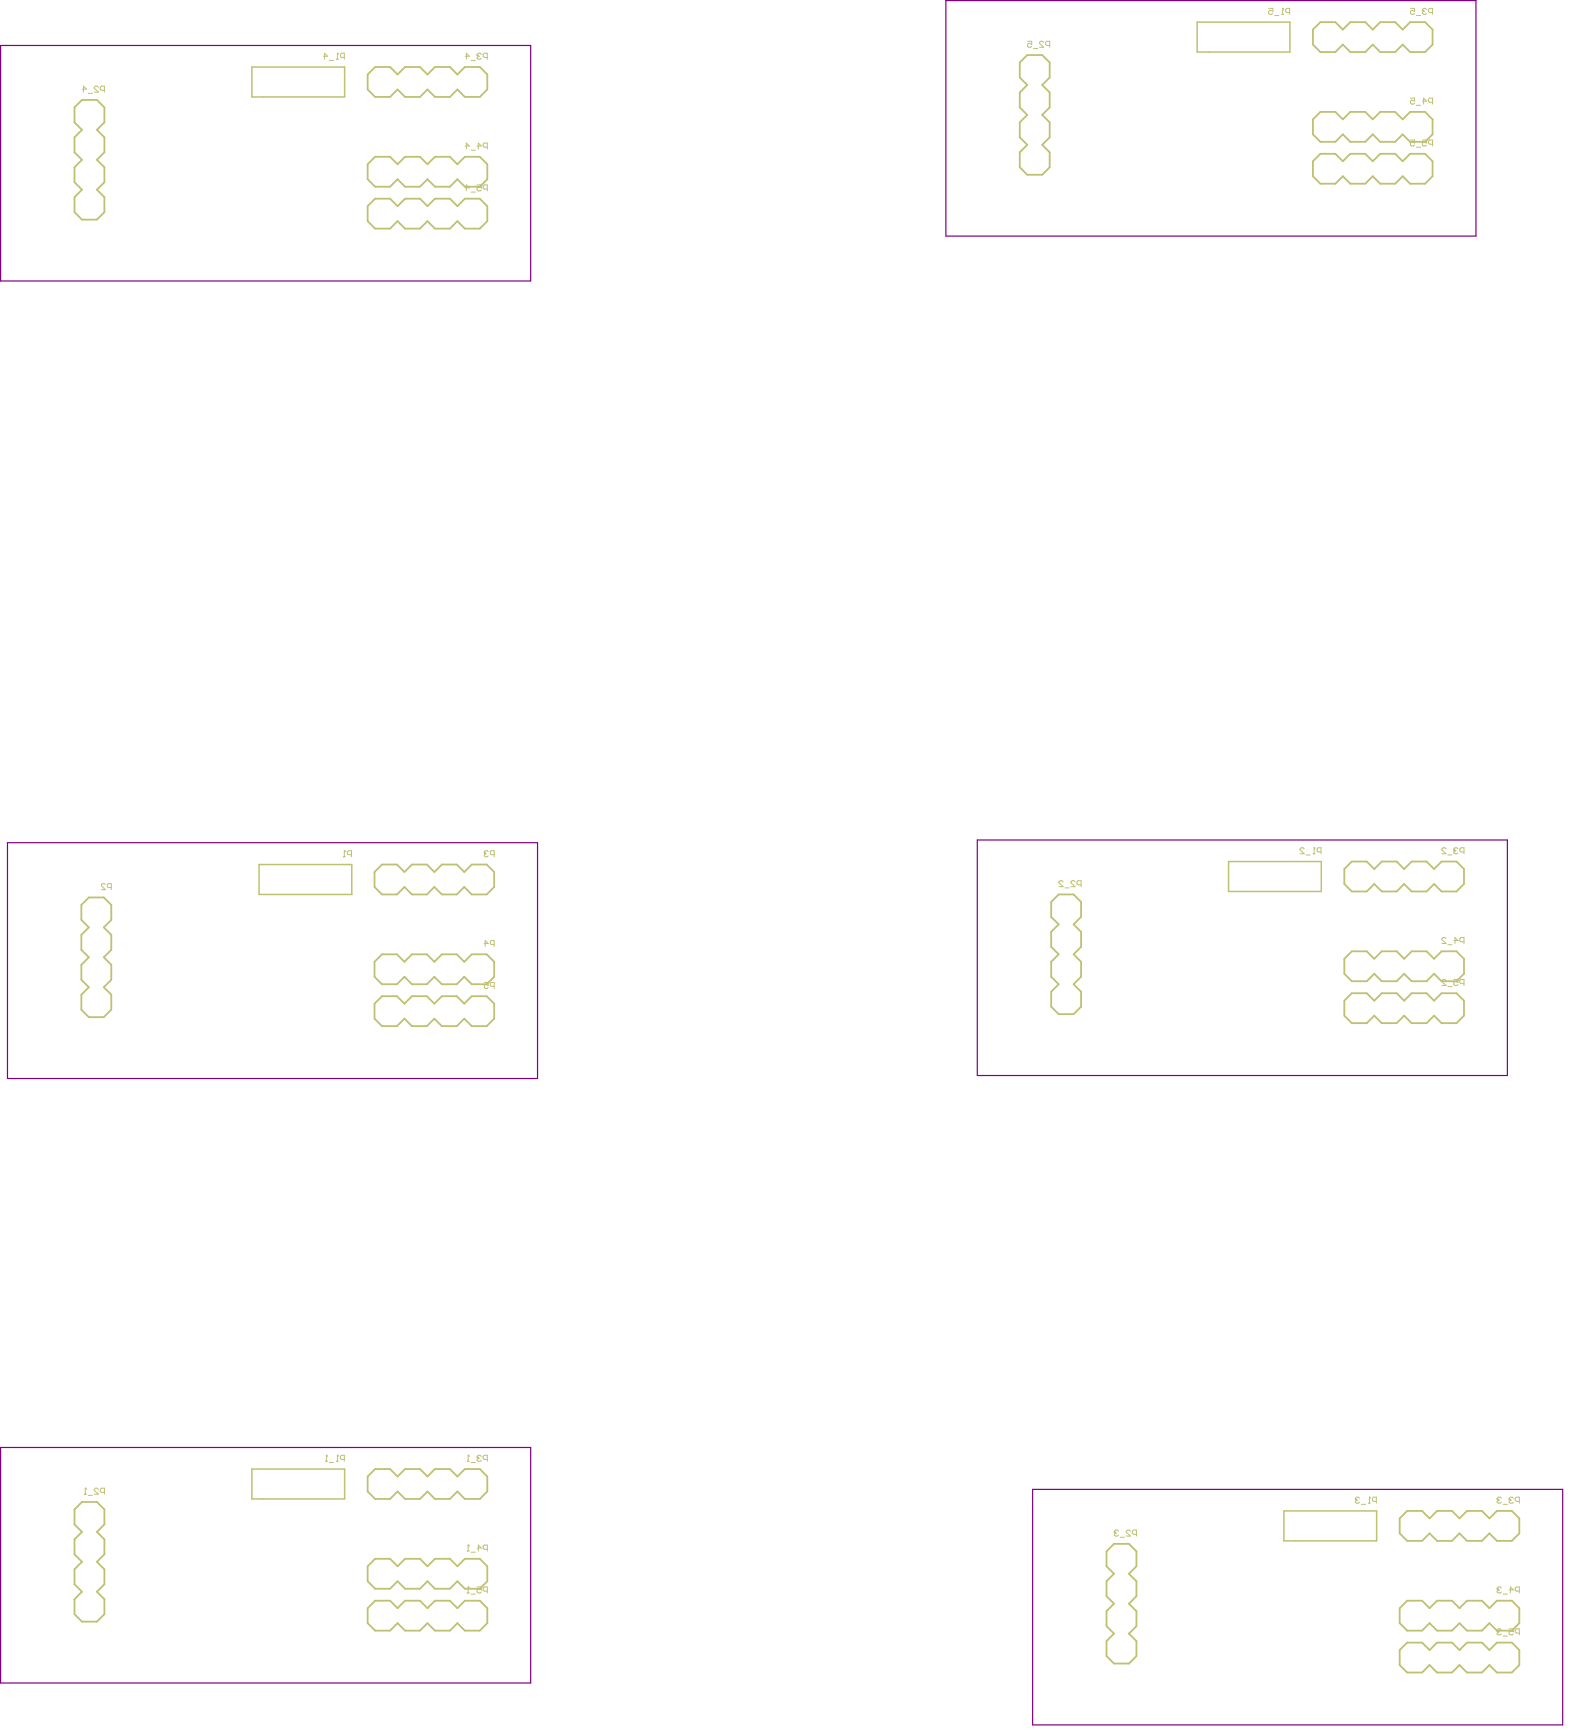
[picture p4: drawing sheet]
<svg xmlns="http://www.w3.org/2000/svg" width="222mm" height="244mm" viewBox="0 0 222 244" stroke-linecap="round" stroke-linejoin="round" font-family="sans-serif">
<path d="M.1 6.4h74.8v33.3h-74.8zM133.5 .1h74.8v33.2h-74.8zM1.1 118.9h74.8v33.3h-74.8zM137.9 118.5h74.8v33.3h-74.8zM.1 204.3h74.8v33.2h-74.8zM145.7 210.2h74.8v33.2h-74.8z" fill="none" stroke="#800080" stroke-width=".17"/>
<g fill="none" stroke="#c0c073" stroke-width=".25">
<path d="M11.6 14.1h2.1l1 1.1v2.1l-1 1 1 1.1v2.1l-1 1 1 1.1v2.1l-1 1.1 1 1v2.1l-1 1.1h-2.1l-1.1-1.1v-2.1l1.1-1-1.1-1.1v-2.1l1.1-1.1-1.1-1v-2.1l1.1-1.1-1.1-1v-2.1zM52.9 9.5h2.1l1.1 1 1.1-1h2.1l1 1 1.1-1h2.1l1 1 1.1-1h2.1l1.1 1v2.1l-1.1 1.1h-2.1l-1.1-1.1-1 1.1h-2.1l-1.1-1.1-1 1.1h-2.1l-1.1-1.1-1.1 1.1h-2.1l-1-1.1v-2.1zM145 7.8h2.1l1 1v2.1l-1 1.1 1 1v2.2l-1 1 1 1.1v2.1l-1 1 1 1.1v2.1l-1 1.1h-2.1l-1.1-1.1v-2.1l1.1-1.1-1.1-1v-2.1l1.1-1.1-1.1-1v-2.2l1.1-1-1.1-1.1v-2.1zM186.3 3.1h2.1l1.1 1.1 1-1.1h2.2l1 1.1 1.1-1.1h2.1l1 1.1 1.1-1.1h2.1l1.1 1.1v2.1l-1.1 1h-2.1l-1.1-1-1 1h-2.1l-1.1-1-1 1h-2.2l-1-1-1.1 1h-2.1l-1-1v-2.1zM186.3 15.8h2.1l1.1 1 1-1h2.2l1 1 1.1-1h2.1l1 1 1.1-1h2.1l1.1 1v2.2l-1.1 1h-2.1l-1.1-1-1 1h-2.1l-1.1-1-1 1h-2.2l-1-1-1.1 1h-2.1l-1-1v-2.2zM52.9 22.1h2.1l1.1 1.1 1.1-1.1h2.1l1 1.1 1.1-1.1h2.1l1 1.1 1.1-1.1h2.1l1.1 1.1v2.1l-1.1 1h-2.1l-1.1-1-1 1h-2.1l-1.1-1-1 1h-2.1l-1.1-1-1.1 1h-2.1l-1-1v-2.1zM52.9 28h2.1l1.1 1.1 1.1-1.1h2.1l1 1.1 1.1-1.1h2.1l1 1.1 1.1-1.1h2.1l1.1 1.1v2.1l-1.1 1.1h-2.1l-1.1-1.1-1 1.1h-2.1l-1.1-1.1-1 1.1h-2.1l-1.1-1.1-1.1 1.1h-2.1l-1-1.1v-2.1zM186.3 21.7h2.1l1.1 1.1 1-1.1h2.2l1 1.1 1.1-1.1h2.1l1 1.1 1.1-1.1h2.1l1.1 1.1v2.1l-1.1 1h-2.1l-1.1-1-1 1h-2.1l-1.1-1-1 1h-2.2l-1-1-1.1 1h-2.1l-1-1v-2.1zM12.5 126.6h2.1l1.1 1.1v2.1l-1.1 1.1 1.1 1v2.1l-1.1 1.1 1.1 1v2.2l-1.1 1 1.1 1.1v2.1l-1.1 1h-2.1l-1-1v-2.1l1-1.1-1-1v-2.2l1-1-1-1.1v-2.1l1-1-1-1.1v-2.1zM53.9 122h2.1l1.1 1.1 1-1.1h2.1l1.1 1.1 1-1.1h2.2l1 1.1 1.1-1.1h2.1l1 1.1v2.1l-1 1h-2.1l-1.1-1-1 1h-2.2l-1-1-1.1 1h-2.1l-1-1-1.1 1h-2.1l-1.1-1v-2.1zM53.9 134.7h2.1l1.1 1 1-1h2.1l1.1 1 1-1h2.2l1 1 1.1-1h2.1l1 1v2.1l-1 1.1h-2.1l-1.1-1.1-1 1.1h-2.2l-1-1.1-1.1 1.1h-2.1l-1-1.1-1.1 1.1h-2.1l-1.1-1.1v-2.1zM149.4 126.2h2.1l1.1 1.1v2.1l-1.1 1 1.1 1.1v2.1l-1.1 1.1 1.1 1v2.1l-1.1 1.1 1.1 1v2.2l-1.1 1h-2.1l-1.1-1v-2.2l1.1-1-1.1-1.1v-2.1l1.1-1-1.1-1.1v-2.1l1.1-1.1-1.1-1v-2.1z"/>
<path d="M190.8 121.6h2.1l1 1 1.1-1h2.1l1 1 1.1-1h2.1l1.1 1 1-1h2.1l1.1 1v2.1l-1.1 1.1h-2.1l-1-1.1-1.1 1.1h-2.1l-1.1-1.1-1 1.1h-2.1l-1.1-1.1-1 1.1h-2.1l-1.1-1.1v-2.1zM190.8 134.2h2.1l1 1.1 1.1-1.1h2.1l1 1.1 1.1-1.1h2.1l1.1 1.1 1-1.1h2.1l1.1 1.1v2.1l-1.1 1.1h-2.1l-1-1.1-1.1 1.1h-2.1l-1.1-1.1-1 1.1h-2.1l-1.1-1.1-1 1.1h-2.1l-1.1-1.1v-2.1zM53.9 140.6h2.1l1.1 1 1-1h2.1l1.1 1 1-1h2.2l1 1 1.1-1h2.1l1 1v2.1l-1 1.1h-2.1l-1.1-1.1-1 1.1h-2.2l-1-1.1-1.1 1.1h-2.1l-1-1.1-1.1 1.1h-2.1l-1.1-1.1v-2.1zM190.8 140.2h2.1l1 1 1.1-1h2.1l1 1 1.1-1h2.1l1.1 1 1-1h2.1l1.1 1v2.1l-1.1 1.1h-2.1l-1-1.1-1.1 1.1h-2.1l-1.1-1.1-1 1.1h-2.1l-1.1-1.1-1 1.1h-2.1l-1.1-1.1v-2.1zM11.6 211.9h2.1l1 1.1v2.1l-1 1.1 1 1v2.1l-1 1.1 1 1v2.2l-1 1 1 1.1v2.1l-1 1h-2.1l-1.1-1v-2.1l1.1-1.1-1.1-1v-2.2l1.1-1-1.1-1.1v-2.1l1.1-1-1.1-1.1v-2.1zM52.9 207.3h2.1l1.1 1.1 1.1-1.1h2.1l1 1.1 1.1-1.1h2.1l1 1.1 1.1-1.1h2.1l1.1 1.1v2.1l-1.1 1h-2.1l-1.1-1-1 1h-2.1l-1.1-1-1 1h-2.1l-1.1-1-1.1 1h-2.1l-1-1v-2.1zM52.9 220h2.1l1.1 1 1.1-1h2.1l1 1 1.1-1h2.1l1 1 1.1-1h2.1l1.1 1v2.1l-1.1 1.1h-2.1l-1.1-1.1-1 1.1h-2.1l-1.1-1.1-1 1.1h-2.1l-1.1-1.1-1.1 1.1h-2.1l-1-1.1v-2.1zM157.2 217.9h2.1l1.1 1v2.1l-1.1 1.1 1.1 1v2.1l-1.1 1.1 1.1 1.1v2.1l-1.1 1 1.1 1.1v2.1l-1.1 1h-2.1l-1.1-1v-2.1l1.1-1.1-1.1-1v-2.1l1.1-1.1-1.1-1.1v-2.1l1.1-1-1.1-1.1v-2.1zM198.6 213.2h2.1l1 1.1 1.1-1.1h2.1l1.1 1.1 1-1.1h2.1l1.1 1.1 1-1.1h2.1l1.1 1.1v2.1l-1.1 1h-2.1l-1-1-1.1 1h-2.1l-1-1-1.1 1h-2.1l-1.1-1-1 1h-2.1l-1.1-1v-2.1zM52.9 225.9h2.1l1.1 1 1.1-1h2.1l1 1 1.1-1h2.1l1 1 1.1-1h2.1l1.1 1v2.1l-1.1 1.1h-2.1l-1.1-1.1-1 1.1h-2.1l-1.1-1.1-1 1.1h-2.1l-1.1-1.1-1.1 1.1h-2.1l-1-1.1v-2.1zM198.6 225.9h2.1l1 1 1.1-1h2.1l1.1 1 1-1h2.1l1.1 1 1-1h2.1l1.1 1v2.1l-1.1 1.1h-2.1l-1-1.1-1.1 1.1h-2.1l-1-1.1-1.1 1.1h-2.1l-1.1-1.1-1 1.1h-2.1l-1.1-1.1v-2.1zM198.6 231.8h2.1l1 1 1.1-1h2.1l1.1 1 1-1h2.1l1.1 1 1-1h2.1l1.1 1v2.2l-1.1 1h-2.1l-1-1-1.1 1h-2.1l-1-1-1.1 1h-2.1l-1.1-1-1 1h-2.1l-1.1-1v-2.2z"/>
</g>
<path d="M35.5 9.5h13.1v4.2h-13.1zM168.9 3.1h13.1v4.2h-13.1zM36.6 122h13v4.2h-13zM173.4 121.6h13v4.2h-13zM35.5 207.3h13.1v4.2h-13.1zM181.2 213.2h13.1v4.2h-13.1z" fill="none" stroke="#c0c073" stroke-width=".21"/>
<g fill="none" stroke="#c0c073" stroke-width=".14">
<path d="M11.6 12.6h.6l-.4-.4v.8M12.5 13.2h.5M13.9 12.3l-.2-.1h-.2l-.2 .1v.2l.6 .5h-.6M14.7 12.8h-.4l-.2-.2v-.3l.2-.1h.4v.8M45.6 7.9h.6l-.4-.4v.9M46.5 8.5h.6M47.5 8.4h.2M47.6 7.5h.1M47.6 7.5v.9M47.6 7.5l.1 .2M48.6 8.1h-.4l-.2-.2v-.2l.2-.2h.4v.9M65.6 7.9h.6l-.4-.4v.9"/>
<path d="M66.5 8.5h.6M67.3 7.8h.1M67.3 7.8l.2 .1M67.5 7.9l-.2 .2 .2 .3h.2l.2-.2M67.5 7.9h.1M67.9 7.7l-.2-.2h-.2l-.2 .3M68.8 8.1h-.5l-.1-.2v-.2l.1-.2h.5v.9M145 5.8h.6v.4l-.3-.1-.3 .1v.3l.2 .2h.2l.2-.2M145.8 6.8h.6M147.3 6l-.2-.2h-.2l-.2 .2v.1l.6 .6h-.6M148.1 6.4h-.4l-.2-.2v-.2l.2-.2h.4v.9M179 1.2h.6v.4l-.3-.1-.3 .1v.3l.2 .1h.2l.2-.1"/>
<path d="M179.9 2.2h.6M180.9 2h.2M181 1.2h.1M181 1.2v.8M181 1.2l.1 .1M182 1.8h-.4l-.2-.2v-.3l.2-.1h.4v.8M199 13.8h.6v.5l-.4-.2-.2 .2v.3l.2 .1h.3l.1-.1M199 1.2h.6v.4l-.3-.1-.3 .1v.3l.2 .1h.3l.1-.1M199 19.8h.6v.4l-.3-.1-.3 .1v.3l.2 .1h.3l.1-.1M199.9 14.9h.6M199.9 2.2h.6M200.7 1.5h.1"/>
<path d="M200.7 14.3h.6l-.4-.5v.9M200.7 19.8h.6v.4l-.3-.1-.3 .1v.3l.2 .1h.2l.2-.1M200.7 1.5l.2 .1M200.9 1.6l-.2 .2 .2 .2h.2l.2-.1M200.9 1.6h.1M201.3 1.3l-.2-.1h-.2l-.2 .3M202.2 1.8h-.5l-.1-.2v-.3l.1-.1h.5v.8M202.2 14.4h-.5l-.1-.1v-.3l.1-.2h.5v.9M65.6 20.6h.6l-.4-.4v.8M65.6 26.5h.6l-.4-.4v.8M66.5 27.1h.6M66.5 21.2h.6"/>
<path d="M67.3 20.6h.6l-.4-.4v.8M67.3 26.1h.6v.4l-.3-.1-.3 .1v.3l.2 .1h.2l.2-.1M68.8 20.8h-.5l-.1-.2v-.2l.1-.2h.5v.8M68.8 26.7h-.5l-.1-.2v-.2l.1-.2h.5v.8M199.9 20.8h.6M202.2 20.4h-.5l-.1-.2v-.3l.1-.1h.5v.8M184 119.8l-.1-.2h-.3l-.1 .2v.1l.5 .6h-.5M185.4 119.6h.1M185.4 119.6v.9M185.4 119.6l.2 .2M204.1 119.8l-.2-.2h-.3l-.1 .2v.1l.6 .6h-.6M205.1 119.9h.1"/>
<path d="M205.1 119.9l.2 .2M205.7 119.8l-.1-.2h-.3l-.2 .3M14.9 124.8l-.2-.1h-.3l-.1 .1v.2l.6 .5h-.6M15.7 125.2h-.4l-.1-.1v-.3l.1-.1h.4v.8M48.5 120.9h.3M48.6 120.1h.1M48.6 120.1v.8M48.6 120.1l.2 .1M49.6 120.6h-.4l-.2-.1v-.3l.2-.1h.4v.8M68.3 120.3h.1M68.3 138.6h.6v.5l-.3-.2-.3 .2v.3l.2 .1h.3l.1-.1M68.3 133.1h.6l-.4-.4v.9"/>
<path d="M68.3 120.3l.2 .2M68.5 120.5l-.2 .1 .2 .3h.3l.1-.1M68.5 120.5h.1M68.9 120.2l-.1-.1h-.3l-.2 .2M69.7 120.6h-.4l-.1-.1v-.3l.1-.1h.4v.8M69.7 133.3h-.4l-.1-.2v-.3l.1-.1h.4v.9M69.7 139.2h-.4l-.1-.1v-.3l.1-.2h.4v.9M150 124.4l-.1-.1h-.3l-.2 .1v.2l.6 .5h-.6M150.3 125.3h.6M151.7 124.4l-.2-.1h-.2l-.2 .1v.2l.6 .5h-.6M152.6 124.9h-.5l-.1-.2v-.3l.1-.1h.5v.8M184.3 120.6h.6"/>
<path d="M185.3 120.5h.3M186.4 120.2h-.4l-.1-.1v-.3l.1-.2h.4v.9M204.1 132.5l-.2-.2h-.3l-.1 .2v.1l.6 .5h-.6M204.1 138.4l-.2-.2h-.3l-.1 .2v.1l.6 .6h-.6M204.3 120.6h.6M204.3 133.3h.6M204.3 139.2h.6M205.1 132.7h.6l-.4-.4v.8M205.1 138.2h.6v.4l-.4-.1-.2 .1v.3l.2 .2h.3l.1-.2M205.3 120.1h.1M205.3 120.1l-.2 .1 .2 .3h.3l.1-.2M206.6 120.2h-.4l-.2-.1v-.3l.2-.2h.4v.9"/>
<path d="M206.6 132.9h-.4l-.2-.2v-.2l.2-.2h.4v.8M206.6 138.8h-.4l-.2-.2v-.2l.2-.2h.4v.9M11.9 210.8h.3M12 210h.1M12 210v.8M12 210l.2 .2M12.5 211h.5M13.9 210.2l-.2-.2h-.2l-.2 .2v.1l.6 .5h-.6M14.7 210.6h-.4l-.2-.2v-.2l.2-.2h.4v.8M45.9 206.2h.3M46.1 205.4h.1M46.1 205.4v.8"/>
<path d="M46.1 205.4l.1 .1M46.5 206.4h.6M47.5 206.2h.2M47.6 205.4h.1M47.6 205.4v.8M47.6 205.4l.1 .1M48.6 205.9h-.4l-.2-.1v-.3l.2-.1h.4v.8M65.9 218.9h.3M65.9 206.2h.3M66.1 218h.1M66.1 205.4h.1M66.1 205.4v.8"/>
<path d="M66.1 218v.9M66.1 218l.1 .2M66.1 205.4l.1 .1M66.5 219h.6M66.5 206.4h.6M67.3 205.7h.1M67.3 218.4h.6l-.4-.4v.9M67.3 205.7l.2 .1M67.5 205.8l-.2 .1 .2 .3h.2l.2-.1M67.5 205.8h.1M67.9 205.5l-.2-.1h-.2l-.2 .3M68.8 205.9h-.5l-.1-.1v-.3l.1-.1h.5v.8"/>
<path d="M68.8 218.6h-.5l-.1-.2v-.2l.1-.2h.5v.9M157.2 216.2h.1M157.2 216.2l.2 .1M157.4 216.3l-.2 .2 .2 .3h.3l.1-.2M157.4 216.3h.1M157.8 216.1l-.1-.2h-.3l-.2 .3M158.1 216.9h.6M159.5 216.1l-.2-.2h-.2l-.2 .2v.1l.6 .6h-.6M160.4 216.5h-.5l-.1-.2v-.2l.1-.2h.5v.9M191.3 211.6h.1M191.3 211.6l.1 .1M191.4 211.7l-.1 .2 .1 .2h.3l.2-.1"/>
<path d="M191.4 211.7h.2M191.9 211.4l-.2-.1h-.3l-.1 .3M192.1 212.3h.6M193.1 212.1h.3M193.2 211.3h.1M193.2 211.3v.8M193.2 211.3l.2 .1M194.2 211.9h-.4l-.1-.2v-.3l.1-.1h.4v.8M211.3 211.6h.1M211.3 211.6l.1 .1M211.4 211.7l-.1 .2 .1 .2h.3l.2-.1M211.4 211.7h.2"/>
<path d="M211.9 211.4l-.2-.1h-.3l-.1 .3M212.1 212.3h.6M213 211.6h.1M213 211.6l.1 .1M213.1 211.7l-.1 .2 .1 .2h.3l.1-.1M213.1 211.7h.2M213.5 211.4l-.1-.1h-.3l-.1 .3M214.4 211.9h-.4l-.2-.2v-.3l.2-.1h.4v.8M65.9 224.8h.3M66.1 223.9h.1M66.1 223.9v.9M66.1 223.9l.1 .2"/>
<path d="M66.5 224.9h.6M67.3 223.9h.6v.5l-.3-.2-.3 .2v.3l.2 .1h.2l.2-.1M68.8 224.5h-.5l-.1-.1v-.3l.1-.2h.5v.9M211.3 230.1h.1M211.3 224.2h.1M211.3 230.1l.1 .2M211.3 224.2l.1 .2M211.4 224.4l-.1 .1 .1 .3h.3l.2-.1M211.4 230.3l-.1 .1 .1 .3h.3l.2-.1M211.4 230.3h.2M211.4 224.4h.2M211.9 224.1l-.2-.2h-.3l-.1 .3"/>
<path d="M211.9 230l-.2-.2h-.3l-.1 .3M212.1 224.9h.6M212.1 230.9h.6M213 229.8h.5v.5l-.4-.2-.1 .2v.3l.1 .1h.3l.1-.1M213 224.4h.5l-.4-.5v.9M214.4 224.5h-.4l-.2-.1v-.3l.2-.2h.4v.9M214.4 230.4h-.4l-.2-.1v-.3l.2-.2h.4v.9"/>
</g>
</svg>
